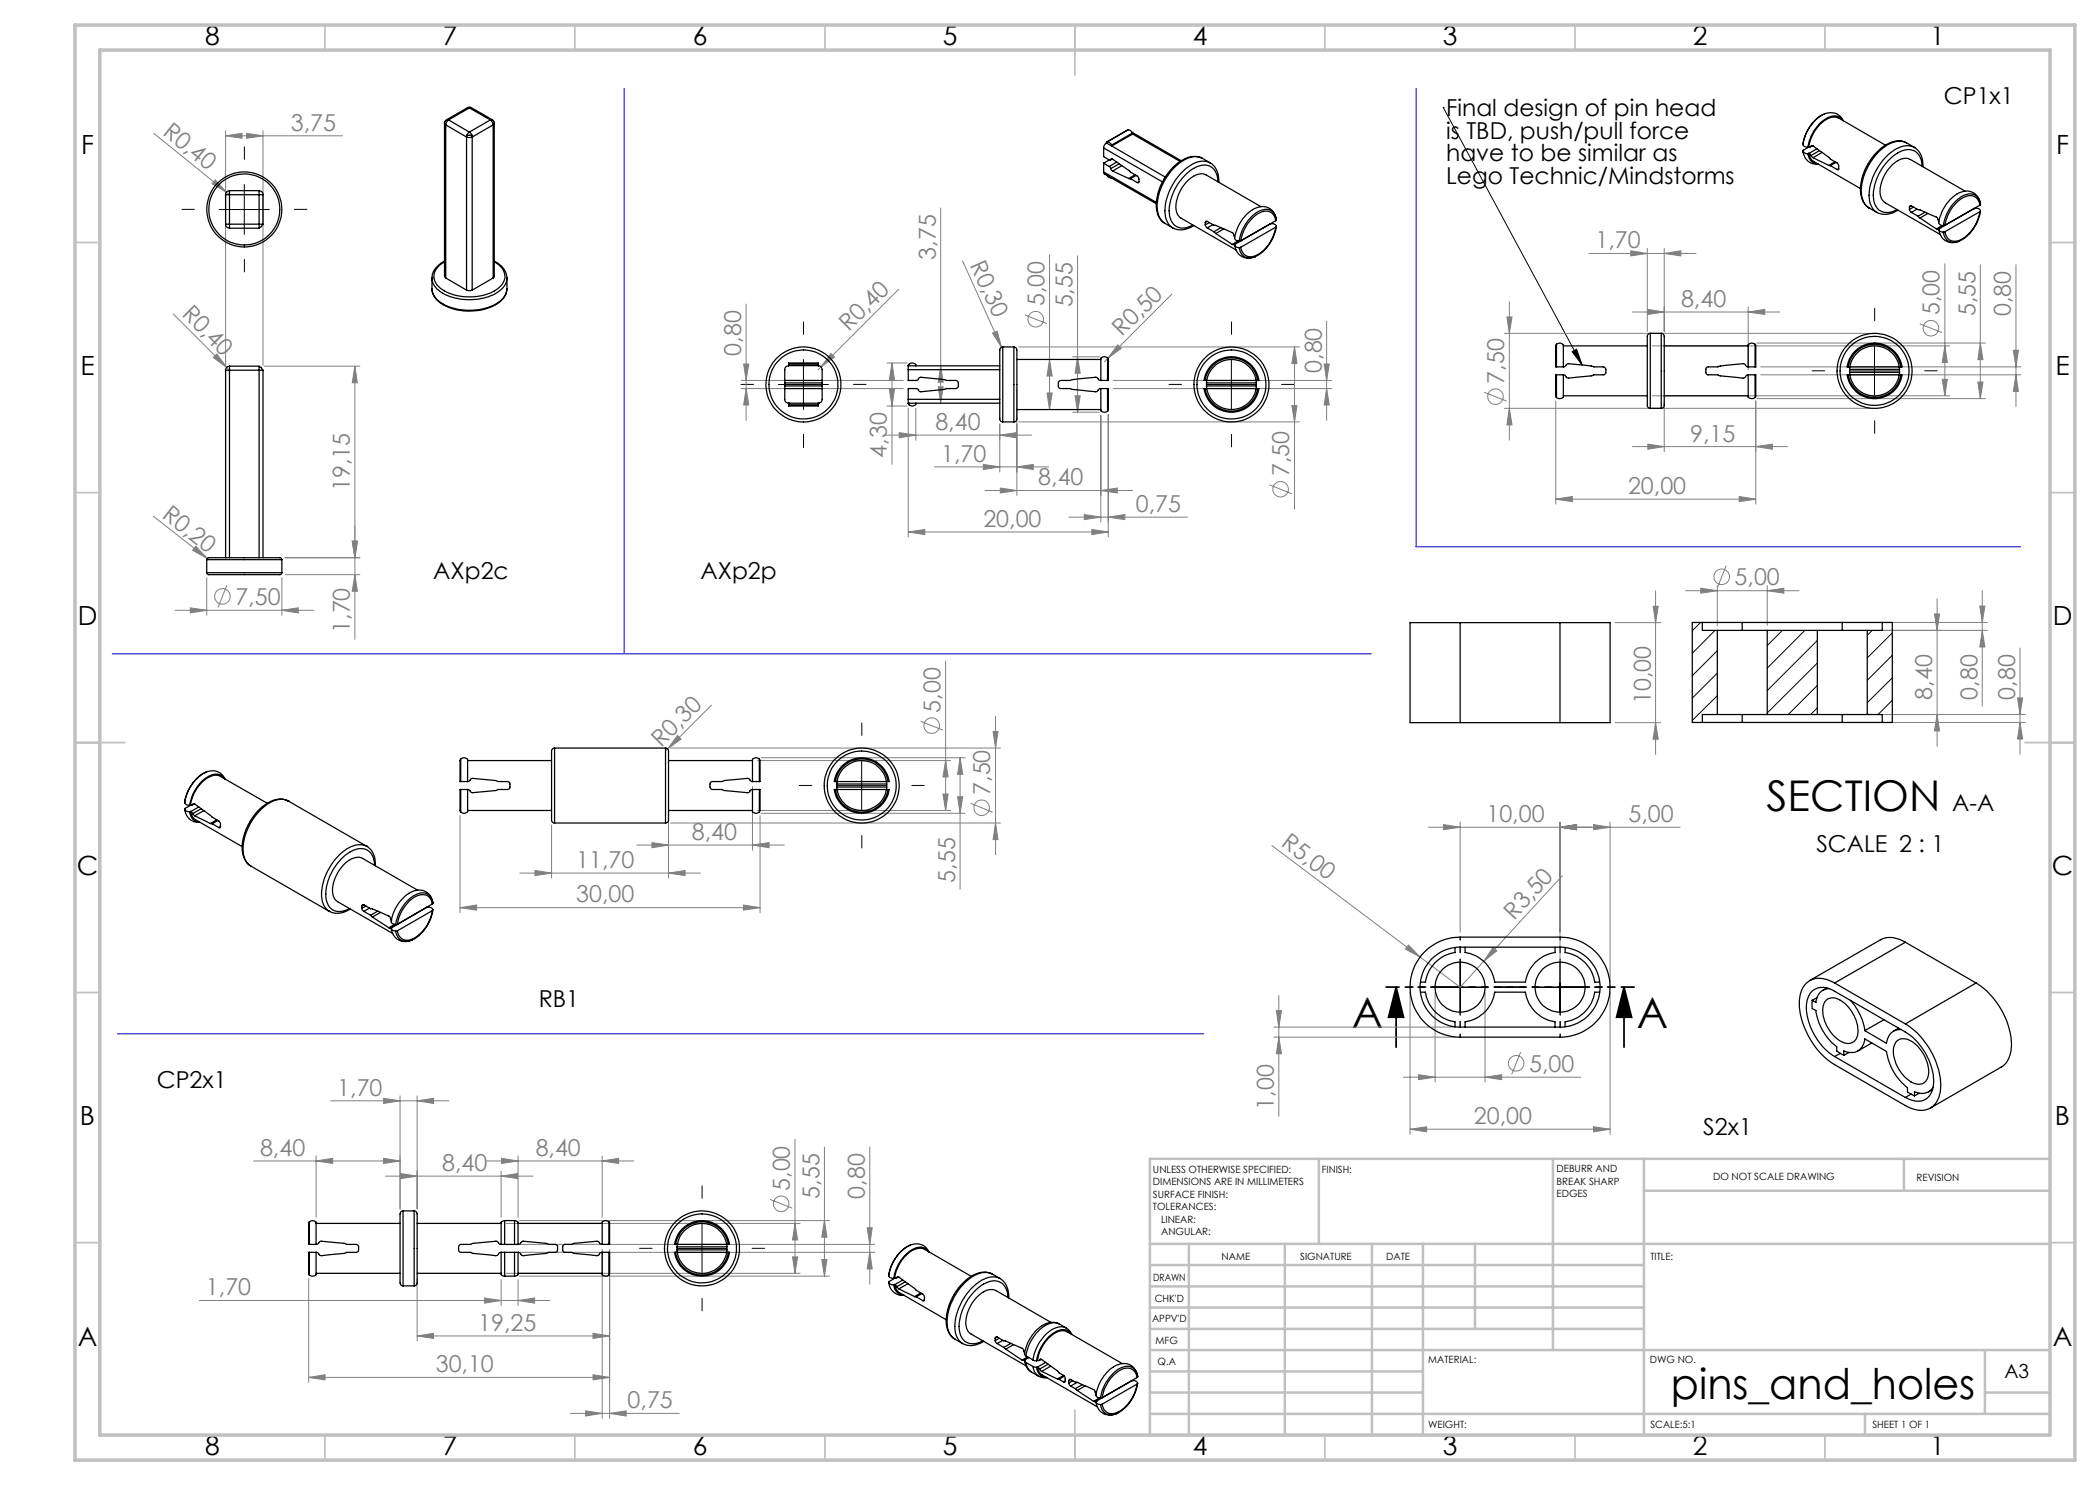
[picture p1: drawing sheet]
<svg xmlns="http://www.w3.org/2000/svg" width="420mm" height="297mm" viewBox="0 0 420 297" stroke-linecap="round" stroke-linejoin="round" font-family="sans-serif">
<defs><g id="words">
<g font-size="8.5">
<text x="353.3" y="162.1">SECTION</text>
<text x="270.4" y="205.7">A</text>
<text x="327.4" y="205.7">A</text>
<text x="334.2" y="279.7">pins_and_holes</text>
</g>
<g font-size="5.3">
<text x="41" y="9">8</text>
<text x="88.5" y="9">7</text>
<text x="138.5" y="9">6</text>
<text x="188.5" y="9">5</text>
<text x="238.5" y="9">4</text>
<text x="288.5" y="9">3</text>
<text x="338.5" y="9">2</text>
<text x="386" y="9">1</text>
<text x="16.2" y="30.8">F</text>
<text x="411.2" y="30.8">F</text>
<text x="16.1" y="75">E</text>
<text x="411.1" y="75">E</text>
<text x="15.5" y="125">D</text>
<text x="410.5" y="125">D</text>
<text x="15.4" y="175">C</text>
<text x="410.4" y="175">C</text>
<text x="16" y="225">B</text>
<text x="411" y="225">B</text>
<text x="15.5" y="269.3">A</text>
<text x="410.5" y="269.3">A</text>
<text x="41" y="291">8</text>
<text x="88.5" y="291">7</text>
<text x="138.5" y="291">6</text>
<text x="188.5" y="291">5</text>
<text x="238.5" y="291">4</text>
<text x="288.5" y="291">3</text>
<text x="338.5" y="291">2</text>
<text x="386" y="291">1</text>
</g>
<g font-size="4.7">
<text x="289.2" y="23.2">Final design of pin head</text>
<text x="388.8" y="20.8">CP1x1</text>
<text x="289.2" y="27.7">is TBD, push/pull force</text>
<text x="289.2" y="32.3">have to be similar as</text>
<text x="289.2" y="36.8">Lego Technic/Mindstorms</text>
<text x="86.7" y="115.8">AXp2c</text>
<text x="140.1" y="115.8">AXp2p</text>
<text x="390.4" y="162.1">A-A</text>
<text x="363.3" y="170.3">SCALE 2 : 1</text>
<text x="107.7" y="201.3">RB1</text>
<text x="31.4" y="217.7">CP2x1</text>
<text x="340.7" y="227">S2x1</text>
</g>
<g font-size="4.7" fill="#808080">
<text x="32.4" y="26.7" transform="rotate(39 32.4 26.7)">R0,40</text>
<text x="58.2" y="26.1">3,75</text>
<text x="187.1" y="51.9" transform="rotate(-90 187.1 51.9)">3,75</text>
<text x="193.9" y="53" transform="rotate(66 193.9 53)">R0,30</text>
<text x="319.1" y="49.6">1,70</text>
<text x="36.2" y="63.1" transform="rotate(45 36.2 63.1)">R0,40</text>
<text x="208.9" y="61.3" transform="rotate(-90 208.9 61.3)">5,00</text>
<text x="214.5" y="61.5" transform="rotate(-90 214.5 61.5)">5,55</text>
<text x="336.2" y="61.4">8,40</text>
<text x="387.9" y="63.1" transform="rotate(-90 387.9 63.1)">5,00</text>
<text x="395.1" y="63.3" transform="rotate(-90 395.1 63.3)">5,55</text>
<text x="402.2" y="63.3" transform="rotate(-90 402.2 63.3)">0,80</text>
<text x="148.2" y="71.1" transform="rotate(-90 148.2 71.1)">0,80</text>
<text x="169.7" y="66.5" transform="rotate(-45 169.7 66.5)">R0,40</text>
<text x="224.4" y="67.5" transform="rotate(-45 224.4 67.5)">R0,50</text>
<text x="264.3" y="74.6" transform="rotate(-90 264.3 74.6)">0,80</text>
<text x="300.8" y="76.7" transform="rotate(-90 300.8 76.7)">7,50</text>
<text x="187.1" y="86">8,40</text>
<text x="338" y="88.3">9,15</text>
<text x="177.4" y="91.5" transform="rotate(-90 177.4 91.5)">4,30</text>
<text x="188.2" y="92.4">1,70</text>
<text x="257.8" y="95.3" transform="rotate(-90 257.8 95.3)">7,50</text>
<text x="70" y="98.2" transform="rotate(-90 70 98.2)">19,15</text>
<text x="207.7" y="97.1">8,40</text>
<text x="325.6" y="98.8">20,00</text>
<text x="32.2" y="103.4" transform="rotate(38 32.2 103.4)">R0,20</text>
<text x="196.7" y="105.4">20,00</text>
<text x="227.2" y="102.4">0,75</text>
<text x="346.9" y="117.1">5,00</text>
<text x="47.1" y="121">7,50</text>
<text x="70" y="126.6" transform="rotate(-90 70 126.6)">1,70</text>
<text x="188.1" y="142.5" transform="rotate(-90 188.1 142.5)">5,00</text>
<text x="330.1" y="140.8" transform="rotate(-90 330.1 140.8)">10,00</text>
<text x="386.4" y="139.9" transform="rotate(-90 386.4 139.9)">8,40</text>
<text x="395.5" y="139.9" transform="rotate(-90 395.5 139.9)">0,80</text>
<text x="403" y="139.9" transform="rotate(-90 403 139.9)">0,80</text>
<text x="132.3" y="149.6" transform="rotate(-45 132.3 149.6)">R0,30</text>
<text x="198.1" y="159" transform="rotate(-90 198.1 159)">7,50</text>
<text x="138.4" y="168">8,40</text>
<text x="297.3" y="164.4">10,00</text>
<text x="325.7" y="164.4">5,00</text>
<text x="115.2" y="173.6">11,70</text>
<text x="256.1" y="169.1" transform="rotate(37 256.1 169.1)">R5,00</text>
<text x="191" y="176.5" transform="rotate(-90 191 176.5)">5,55</text>
<text x="115.2" y="180.5">30,00</text>
<text x="302.8" y="184.2" transform="rotate(-47 302.8 184.2)">R3,50</text>
<text x="305.8" y="214.4">5,00</text>
<text x="67.5" y="219.2">1,70</text>
<text x="254.8" y="221.9" transform="rotate(-90 254.8 221.9)">1,00</text>
<text x="294.8" y="224.8">20,00</text>
<text x="52" y="231.1">8,40</text>
<text x="107.1" y="231.1">8,40</text>
<text x="88.4" y="234.2">8,40</text>
<text x="158" y="238.2" transform="rotate(-90 158 238.2)">5,00</text>
<text x="163.9" y="239.7" transform="rotate(-90 163.9 239.7)">5,55</text>
<text x="173" y="239.7" transform="rotate(-90 173 239.7)">0,80</text>
<text x="41.2" y="259.1">1,70</text>
<text x="95.6" y="266.2">19,25</text>
<text x="87.1" y="274.4">30,10</text>
<text x="125.5" y="281.6">0,75</text>
</g>
<text font-size="3.9" x="400.9" y="275.5">A3</text>
<g font-size="2">
<text x="230.6" y="234.6">UNLESS OTHERWISE SPECIFIED:</text>
<text x="230.6" y="237.1">DIMENSIONS ARE IN MILLIMETERS</text>
<text x="230.6" y="239.6">SURFACE FINISH:</text>
<text x="264.4" y="234.6">FINISH:</text>
<text x="311.3" y="234.5">DEBURR AND</text>
<text x="311.3" y="237">BREAK SHARP</text>
<text x="311.3" y="239.5">EDGES</text>
<text x="342.6" y="236">DO NOT SCALE DRAWING</text>
<text x="383.3" y="236.2">REVISION</text>
<text x="230.6" y="242.1">TOLERANCES:</text>
<text x="232.2" y="244.6">LINEAR:</text>
<text x="232.2" y="247.1">ANGULAR:</text>
<text x="244.3" y="252">NAME</text>
<text x="260" y="251.9">SIGNATURE</text>
<text x="277.2" y="251.9">DATE</text>
<text x="330.1" y="251.9">TITLE:</text>
<text x="230.6" y="256.1">DRAWN</text>
<text x="230.9" y="260.3">CHK'D</text>
<text x="230.4" y="264.4">APPV'D</text>
<text x="231.1" y="268.8">MFG</text>
<text x="231.5" y="273">Q.A</text>
<text x="285.6" y="272.5">MATERIAL:</text>
<text x="330" y="272.5">DWG NO.</text>
<text x="285.6" y="285.5">WEIGHT:</text>
<text x="330.1" y="285.6">SCALE:5:1</text>
<text x="374.5" y="285.6">SHEET 1 OF 1</text>
</g>
</g></defs>
<g fill="none" stroke="#808080" stroke-width=".2">
<path d="M30.8 26.7l14.5 11.7M43 36l2.3 2.4-2.9-1.6zM45.1 27.2l3.3-.5v1zM45.1 26.2v46.9M45.1 27.2h23.4M45.3 38.4l.6 .5M49.3 26.7l3.3 .5-3.3 .5zM52.6 26.2v46.9M179.7 57.9l-16 16M188.1 41.6v39M192.5 52.2l7.8 17.3M209.9 50.9v31"/>
<path d="M215.5 51.2v31.2M234.4 58.8l-13.5 13.6M317.8 50.7h21.4M326.1 50.2l3.4 .5-3.4 .5zM329.5 49.7v16.6M332.8 50.7l3.4-.5v1zM332.8 49.7v16.6M389 52.7v26.5M396.1 52.9v26.8M403.2 52.9v28.4M34.6 62.8l11.3 11.2M43.4 70.8l1.9 2.7-2.6-2z"/>
<path d="M52.8 73.2h19.2M71 73.2v54.7M71 73.2l.5 3.3h-1.1zM148.2 77.7h32.5M148.2 76.1h32.5M148.7 72.8h1.1l-.6 3.3zM149.2 77.7l.6 3.3h-1.1zM149.2 60.8v23.3M166.2 70.7l.7 .7-2.7 2zM177.4 72.6h4M177.9 77.9h1l-.5 3.3zM178.4 72.6v20.2"/>
<path d="M178.4 72.6l.5 3.3h-1zM187.6 77.4h1l-.5 3.2zM188.1 73.2l.5 3.2h-1zM198.5 66.6l.9-.4 .9 3.3zM200.3 69.5l.3 .5M203.4 77.9v21.2M203.8 69.4h56.1M204.9 63l4.5 1.7M209.4 78.6h1l-.5 3.3zM209.9 71.9l.5 3.3h-1zM214.5 71.4h5.4M215 79.2h1l-.5 3.2z"/>
<path d="M215.5 71.4l.5 3.2h-1zM221.9 72.2v.2M222.7 77.7h43.6M222.7 76.1h43.6M223.6 69l.7 .7-2.7 1.9zM258.9 69.4l.5 3.3h-1zM258.9 69.4v32.4M264.8 72.8h1.1l-.6 3.3zM265.3 77.7l.6 3.3h-1.1zM265.3 64.2v19.9M296.9 78.5l4.4 1.7M300.9 66.7h73"/>
<path d="M301.4 63.4h1l-.5 3.3zM301.9 60.3v27.7M326.5 62.4h29.5M329.6 61.9l3.2 .5-3.2 .5zM330.4 69.2h59.6M330.4 79.2h59.6M349.6 62.4l3.4-.5v1zM349.6 61.4v12.6M351.4 68.6h45.7M351.4 79.7h45.7M352.1 73.4h52.1M352.1 75h52.1"/>
<path d="M384 64.8l4.4 1.7M388.4 75.9h1.1l-.5 3.3zM389 69.2l.5 3.3h-1.1zM395.6 76.4h1l-.5 3.3zM396.1 68.6l.5 3.3h-1zM402.7 70.1h1l-.5 3.3zM403.2 75l.5 3.3h-1zM176.8 87h29.5M177.4 81.2h4M179.8 86.5l3.4 .5-3.4 .6zM181.6 81.7v25.7M183.2 81.7v6.3"/>
<path d="M186.9 93.4h22.8M196.7 92.9l3.3 .5-3.3 .5zM197 98.1h29.5M200 87l3.3-.5v1.1zM200 84.8v9.6M200.1 97.6l3.3 .5-3.3 .5zM203.4 93.4l3.3-.5v1zM203.8 84.4h56.1M214.5 82.4h5.4M220.2 98.1l3.2-.5v1zM220.2 83.1v21.3M221.7 82.9v24.5"/>
<path d="M253.9 97l4.4 1.7M258.4 81.1h1l-.5 3.3zM300.9 81.7h73M301.9 81.7l.5 3.3h-1zM311.1 99.8l3.4-.5v1zM311.1 80.2v20.6M311.1 99.8h40.1M326.5 89.3h31M329.6 88.8l3.2 .5-3.2 .5zM332.8 80.2v10.1M347.8 99.3l3.4 .5-3.4 .5zM351.2 89.3l3.3-.5v1z"/>
<path d="M351.2 80.2v20.6M30.7 103.3l10.8 8.4M39.2 109.3l2.3 2.4-3-1.6zM41.3 115.5v7.5M41.5 111.7l.3 .2M45.4 117l-1.8 4.5M56.4 115.5v7.5M57 111.5h15M57 114.9h15M70.4 108.2h1.1l-.5 3.3zM71 114.9l.5 3.3h-1.1zM181.6 106.4l3.4-.5v1z"/>
<path d="M181.6 106.4h40.1M213.8 103.4h23.7M216.9 102.9l3.3 .5-3.3 .5zM218.4 105.9l3.3 .5-3.3 .5zM221.7 103.4l3.3-.5v1zM331.1 118.2v32.7M337.1 118.1h22.7M340.1 117.6l3.4 .5-3.4 .5zM343.5 117.2v7.9M345.2 113.1l-1.7 4.5M353.4 118.1l3.4-.5v1zM353.4 117.2v7.9"/>
<path d="M387.4 119.7v29.6M396.5 118.1v23.1M35 122.1h27.7M38.1 121.6l3.2 .5-3.2 .5zM56.4 122.1l3.3-.5v1zM189.1 132.2v29.9M323 124.5h9.1M330.6 121.2h1l-.5 3.3zM376.4 126.1h21.1M377.5 124.5h20M386.9 122.8h1l-.5 3.3zM396 121.2h1l-.5 3.3z"/>
<path d="M396.5 126.1l.5 3.3h-1zM403.5 139.6h1l-.5 3.3zM404 129.6v21.2M134.1 149.6h66M135.5 147.1l.7 .7-2.7 2zM142.3 141l-9.2 9.2M150.5 157.3v12.7M151.5 152.1h38.6M152.2 151.5h40.8M184.1 144.2l4.5 1.8M188.6 158.8h1l-.5 3.3zM189.1 152.1l.5 3.3h-1z"/>
<path d="M191.5 159.3h1l-.5 3.4zM192 151.5l.5 3.4h-1zM192 151.5v26.3M198.6 146.3h1l-.5 3.3zM199.1 143.3v27.7M323 144.5h9.1M331.1 144.5l.5 3.3h-1zM376.4 142.9h28.6M377.5 144.5h27.5M387.4 142.9l.5 3.3h-1zM404 144.5l.5 3.3h-1zM92 163.1v19.4"/>
<path d="M104 174.6h36.1M107 174.1l3.3 .5-3.3 .5zM110.3 165v10.6M127.4 169h29.4M130.4 168.5l3.3 .5-3.3 .5zM133.7 163.1v12.5M133.7 174.6l3.3-.5v1zM134.1 164.6h66M150.5 169l3.3-.5v1zM151.5 162.1h38.6M152 163.1v19.4M152.2 162.7h40.8"/>
<path d="M194.1 160.7l4.4 1.8M199.1 164.6l.5 3.3h-1zM254.4 169.1l37.6 28.3 4.8-5.1M285.7 165.4h50.3M288.7 164.9l3.3 .5-3.3 .5zM292 164.4v22M312 165.4l3.3-.5v1zM312 164.4v32M312.5 175.2l-15.7 17.1M318.7 164.9l3.3 .5-3.3 .5zM322 164.4v32M92 181.5l3.3-.5v1z"/>
<path d="M92 181.5h60M148.7 181l3.3 .5-3.3 .5zM255.8 199.1v24.1M281.7 189l2.3 2.4-2.9-1.6zM282 198.4v28.5M287 198.4v18M297 198.4v18M298.6 189.5l.8 .7-2.6 2.1zM322 198.4v28.5M76.7 219.7l3.3 .5-3.3 .5zM80 219.2v22.6M83.4 219.2v22.6"/>
<path d="M254.8 205.4h36.2M254.8 207.4h36.2M255.3 202.1h1l-.5 3.3zM255.8 207.4l.5 3.3h-1zM280.7 215.4h35.5M283.7 214.9l3.3 .5-3.3 .5zM297 215.4l3.3-.5v1zM304.1 210.4l-1.8 4.5M50.7 232.2h29.3M63.2 232.2l3.3-.5v1zM63.2 231.2v12.2M66.1 220.2h23.7"/>
<path d="M76.7 231.7l3.3 .5-3.3 .5zM77.1 235.2h29.5M80.1 234.7l3.3 .5-3.3 .5zM83.4 220.2l3.3-.5v1zM97.3 232.2h29.5M100.2 235.2l3.3-.5v1zM100.2 234.2v9.2M100.3 231.7l3.3 .5-3.3 .5zM103.6 231.2v12.2M120.4 232.2l3.3-.5v1zM120.4 231.2v12.2M154 239.9l4.5 1.7"/>
<path d="M159 227.9v26.8M164.9 229.4v25.8M174 229.4v27.4M282 225.8l3.3-.4v1zM282 225.8h40M318.7 225.4l3.3 .4-3.3 .6zM61.7 255.7v20.8M83.4 255.7v12.5M96.9 259.6l3.3 .5-3.3 .5zM100.2 255.9v5.2M101.2 244.7h58.8M101.2 254.7h58.8"/>
<path d="M103.6 255.9v5.2M103.9 244.1h62M103.9 255.2h62M103.9 248.9h71M103.9 250.5h71M120.4 249.9v33.8M121.9 249.9v33.8M158.5 251.4h1l-.5 3.3zM159 244.7l.5 3.3h-1zM164.4 251.9h1l-.5 3.3zM164.9 244.1l.5 3.3h-1zM173.4 245.6h1l-.4 3.3z"/>
<path d="M174 250.5l.4 3.3h-1zM39.9 260.1h70.1M61.7 275.5l3.3-.5v1zM61.7 275.5h60.2M83.4 267.2l3.3-.5v1zM83.4 267.2h38.5M103.6 260.1l3.3-.5v1zM118.6 275l3.3 .5-3.3 .5zM118.6 266.7l3.3 .5-3.3 .5zM114.1 282.7h21.8M117.1 282.2l3.3 .5-3.3 .5zM121.9 282.7l3.3-.5v1z"/>
<circle cx="207.1" cy="63.9" r="1.55"/>
<circle cx="299.1" cy="79.3" r="1.56"/>
<circle cx="386.2" cy="65.6" r="1.55"/>
<circle cx="256.1" cy="97.9" r="1.55"/>
<circle cx="44.5" cy="119.3" r="1.56"/>
<circle cx="344.3" cy="115.4" r="1.56"/>
<circle cx="186.3" cy="145.1" r="1.56"/>
<circle cx="196.3" cy="161.5" r="1.56"/>
<circle cx="303.2" cy="212.7" r="1.56"/>
<circle cx="156.2" cy="240.8" r="1.55"/>
</g>
<g fill="none" stroke="#000" stroke-width=".2">
<path d="M48.9 36.9v10M288.6 21.5h.1M288.6 21.5l27.8 51.5M43.9 41.9h10M155.7 76.9h10M160.7 71.9v10M241.3 76.9h10M246.3 71.9v10M314.4 70.3l.9-.5 1.1 3.2zM369.9 74.2h10M374.9 69.2v10M167.4 157.1h9.9"/>
<path d="M172.3 152.1v10M287 197.4h10M292 192.4v10M307 197.4h10M312 192.4v10M135.4 249.7h10M140.4 244.7v10"/>
</g>
<path d="M279.2 197.4l1.5 6h-3zM279.2 197.4v12M324.8 197.4l1.5 6h-3zM324.8 197.4v12" fill="none" stroke="#000" stroke-width=".35"/>
<g fill="none" stroke="#000" stroke-width=".2" stroke-dasharray="15.2 1.3 1.3 1.3">
<path d="M48.9 31.9v-2.5M38.9 41.9h-2.5M48.9 51.9v2.5M58.9 41.9h2.5M150.7 76.9h-2.5M160.7 66.9v-2.5M170.7 76.9h2.5M236.3 76.9h-2.5M246.3 66.9v-2.5M256.3 76.9h2.5M364.9 74.2h-2.5M374.9 64.2v-2.5"/>
<path d="M384.9 74.2h2.5M160.7 86.9v2.6M246.3 86.9v2.5M374.9 84.2v2.5M162.4 157.1h-2.5M172.4 147.1v-2.5M182.4 157.1h2.5M172.4 167.1v2.5M140.4 239.7v-2.5M130.4 249.7h-2.5M140.4 259.7v2.5M150.4 249.7h2.5"/>
</g>
<path d="M287 197.4h-5M292 192.4v-5M297 197.4h5M307 197.4h-5M312 192.4v-5M317 197.4h5M292 202.4v5M312 202.4v5" fill="none" stroke="#000" stroke-width=".2" stroke-dasharray="15.2 1.3 1.3 1.3" stroke-dashoffset="14.6"/>
<path d="M326.8 197.4h-49.6" fill="none" stroke="#000" stroke-width=".35" stroke-dasharray="6.3 1.3 1.3 1.3 1.3 1.3" stroke-dashoffset="3.8"/>
<g fill="none" stroke="#c0c0c0" stroke-width=".35">
<path d="M65 5v5M115 5v5M165 5v5M215 5v10M265 5v5M315 5v5M365 5v5M15 48.5h5M410 48.5h5M15 98.5h5M410 98.5h5M15 148.5h10"/>
<path d="M405 148.5h10M15 198.5h5M410 198.5h5M15 248.5h5M410 248.5h5M65 287v5M115 287v5M165 287v5M215 282v10M265 287v5M315 287v5M365 287v5"/>
</g>
<g fill="none" stroke="#c0c0c0" stroke-width=".5">
<path d="M263.8 231.8v17M310.6 231.8v38.2M328.8 231.8v55.2M328.8 238.2h81.2M380.8 231.8v6.4M410 231.8h-180v55.2M230 248.8h180M230 257.3h98.8M230 253h98.8M237.8 248.8v38.2M257 248.8v38.2M274.4 248.8v38.2"/>
<path d="M284.6 248.8v38.2M295 248.8v17M230 265.8h98.8M230 261.5h98.8M230 278.5h54.6M230 274.3h54.6M230 270h180M397 278.5h13M397 270v12.8M230 282.8h180M373 282.8v4.2"/>
</g>
<path d="M15 5h400v287h-400zM20 10h390v277h-390z" fill="none" stroke="#c0c0c0" stroke-width=".7"/>
<path d="M124.8 17.7v113.1M283.2 17.7v91.7h120.9M22.4 130.8h251.9M23.5 206.8h217.3" fill="none" stroke="#00f" stroke-width=".2"/>
<g fill="#000">
<path d="M314.4 70.3l.9-.5 1.1 3.2z"/>
<path d="M324.8 197.4l1.5 6h-3zM279.2 197.4l1.5 6h-3z"/>
</g>
<g fill="#808080">
<path d="M198.5 66.6l.9-.4 .9 3.3z"/>
<path d="M43.4 70.8l1.9 2.7-2.6-2z"/>
<path d="M43 36l2.3 2.4-2.9-1.6z"/>
<path d="M39.2 109.3l2.3 2.4-3-1.6z"/>
<path d="M281.7 189l2.3 2.4-2.9-1.6z"/>
<path d="M223.6 69l.7 .7-2.7 1.9z"/>
<path d="M166.2 70.7l.7 .7-2.7 2z"/>
<path d="M135.5 147.1l.7 .7-2.7 2z"/>
<path d="M298.6 189.5l.8 .7-2.6 2.1z"/>
<path d="M200 87l3.3-.5v1.1zM179.8 86.5l3.4 .5-3.4 .6zM76.7 231.7l3.3 .5-3.3 .5zM63.2 232.2l3.3-.5v1z"/>
<path d="M38.1 121.6l3.2 .5-3.2 .5zM56.4 122.1l3.3-.5v1zM311.1 99.8l3.4-.5v1zM347.8 99.3l3.4 .5-3.4 .5zM61.7 275.5l3.3-.5v1zM118.6 275l3.3 .5-3.3 .5zM282 225.8l3.3-.4v1zM318.7 225.4l3.3 .4-3.3 .6zM283.7 214.9l3.3 .5-3.3 .5zM297 215.4l3.3-.5v1zM288.7 164.9l3.3 .5-3.3 .5zM312 165.4l3.3-.5v1zM312 165.4l3.3-.5v1zM318.7 164.9l3.3 .5-3.3 .5zM340.1 117.6l3.4 .5-3.4 .5zM353.4 118.1l3.4-.5v1z"/>
<path d="M71 114.9l.5 3.3h-1.1zM70.4 108.2h1.1l-.5 3.3zM149.2 77.7l.6 3.3h-1.1zM148.7 72.8h1.1l-.6 3.3zM215 79.2h1l-.5 3.2zM215.5 71.4l.5 3.2h-1zM396.5 126.1l.5 3.3h-1zM396 121.2h1l-.5 3.3z"/>
<path d="M164.9 244.1l.5 3.3h-1zM164.4 251.9h1l-.5 3.3zM173.4 245.6h1l-.4 3.3zM174 250.5l.4 3.3h-1z"/>
<path d="M264.8 72.8h1.1l-.6 3.3zM265.3 77.7l.6 3.3h-1.1zM192 151.5l.5 3.4h-1zM191.5 159.3h1l-.5 3.4z"/>
<path d="M71 73.2l.5 3.3h-1.1zM70.4 108.2h1.1l-.5 3.3zM188.1 73.2l.5 3.2h-1zM187.6 77.4h1l-.5 3.2zM209.9 71.9l.5 3.3h-1zM209.4 78.6h1l-.5 3.3zM258.9 69.4l.5 3.3h-1zM258.4 81.1h1l-.5 3.3zM178.4 72.6l.5 3.3h-1zM177.9 77.9h1l-.5 3.3zM389 69.2l.5 3.3h-1.1zM388.4 75.9h1.1l-.5 3.3zM396.1 68.6l.5 3.3h-1zM395.6 76.4h1l-.5 3.3zM301.4 63.4h1l-.5 3.3zM301.9 81.7l.5 3.3h-1zM159 244.7l.5 3.3h-1zM158.5 251.4h1l-.5 3.3zM255.3 202.1h1l-.5 3.3zM255.8 207.4l.5 3.3h-1zM330.6 121.2h1l-.5 3.3zM331.1 144.5l.5 3.3h-1zM386.9 122.8h1l-.5 3.3zM387.4 142.9l.5 3.3h-1zM403.5 139.6h1l-.5 3.3zM404 144.5l.5 3.3h-1zM198.6 146.3h1l-.5 3.3zM199.1 164.6l.5 3.3h-1zM189.1 152.1l.5 3.3h-1zM188.6 158.8h1l-.5 3.3z"/>
<path d="M402.7 70.1h1l-.5 3.3zM403.2 75l.5 3.3h-1z"/>
<path d="M100.3 231.7l3.3 .5-3.3 .5zM120.4 232.2l3.3-.5v1zM117.1 282.2l3.3 .5-3.3 .5zM121.9 282.7l3.3-.5v1z"/>
<path d="M130.4 168.5l3.3 .5-3.3 .5zM150.5 169l3.3-.5v1z"/>
<path d="M92 181.5l3.3-.5v1zM148.7 181l3.3 .5-3.3 .5z"/>
<path d="M96.9 259.6l3.3 .5-3.3 .5zM103.6 260.1l3.3-.5v1z"/>
<path d="M45.1 27.2l3.3-.5v1zM49.3 26.7l3.3 .5-3.3 .5zM196.7 92.9l3.3 .5-3.3 .5zM203.4 93.4l3.3-.5v1zM181.6 106.4l3.4-.5v1zM218.4 105.9l3.3 .5-3.3 .5zM216.9 102.9l3.3 .5-3.3 .5zM221.7 103.4l3.3-.5v1zM200.1 97.6l3.3 .5-3.3 .5zM220.2 98.1l3.2-.5v1zM326.1 50.2l3.4 .5-3.4 .5zM332.8 50.7l3.4-.5v1zM329.6 61.9l3.2 .5-3.2 .5zM349.6 62.4l3.4-.5v1zM329.6 88.8l3.2 .5-3.2 .5zM351.2 89.3l3.3-.5v1zM83.4 267.2l3.3-.5v1zM118.6 266.7l3.3 .5-3.3 .5zM80.1 234.7l3.3 .5-3.3 .5zM100.2 235.2l3.3-.5v1zM76.7 219.7l3.3 .5-3.3 .5zM83.4 220.2l3.3-.5v1zM107 174.1l3.3 .5-3.3 .5zM133.7 174.6l3.3-.5v1z"/>
</g>
<g fill="none" stroke="#000" stroke-width=".25">
<path d="M45.1 38.9h.8M45.1 38.9v5.9M45.9 38.1a.78 .78 0 0 0-.8 .8M45.9 38.1v.8M45.9 38.9v5.9M45.9 38.1h5.9M45.9 38.9h5.9M51.8 38.1v.8M51.8 38.1a.78 .78 0 0 1 .8 .8M51.8 38.9h.8M51.8 38.9v5.9M52.6 38.9l-.1 5.9"/>
<path d="M88.9 24.7v30.6l.2 .3M88.9 24.7l.2 .3M89.1 25l4.2 2.4M89.1 25v30.6M89.3 24l-.3 .3-.1 .4M89.3 24h.4M89.7 24l-.4 .4-.2 .6M89.7 24l4.2 2.4M93.3 27.4l.4 .1 .7-.1M93.3 27.4v30.6M93.4 27.1h1M93.4 27.1l-.1 .3"/>
<path d="M93.5 21.6l.4-.2 .4 .2M93.5 21.6h.4M93.5 21.6l-4.2 2.4M93.9 26.4l.5 .7M93.9 26.4l-.5 .7M93.9 21.6l-4.2 2.4M93.9 21.6l4.2 2.4M94.3 21.6h-.4M94.3 21.6l4.2 2.4M94.4 27.1v.3M94.4 27.4v30.6M98.1 24l.4 .4 .1 .6"/>
<path d="M98.1 24l-4.2 2.4M98.5 24l.3 .4v.3M98.5 24h-.4M98.6 25l-4.2 2.4M98.6 25v30.6M98.8 24.7v30.7l-.2 .2M98.8 24.7l-.2 .3M220.7 34.4l.2 .4 10.3 5.9M220.7 29.6v1.7l1.1 .7M220.7 32.6v1.8M220.7 32.6l1.1 .7M220.7 29.6l11.8 6.8"/>
<path d="M220.7 34.4l10.6 6.1M221.3 28.6a1.11 1.11 0 0 0-.6 1M221.3 28.6h.1M221.3 28.6l1.1 .6M221.4 28.4a1.06 1.06 0 0 1 1 .6M221.4 28.4l-.1 .2M221.4 35.1a.78 .78 0 0 0 .9 .5M221.8 33.3l.3 .4M221.9 32l-1.2 .6M222.1 33.7l.4 .5M222.1 31.9h.4l3.6 2.5 1.5 .9 .2 .4v.6M222.1 31.9l-.1 .1h-.2"/>
<path d="M222.4 29v.2M222.4 29.2l10.6 6.2M222.4 31.8l-.3 .1M222.4 31.8l-.3 .2M222.5 34.2l3.2 1.5M223.3 32.4l-1.5 .9M223.8 32.8l-1.7 .9M224.4 33.1l-1.9 1.1M225.5 26l-4.1 2.4M225.5 26h.1M225.6 26a.98 .98 0 0 1 .9 .6M225.6 26l-4.2 2.4"/>
<path d="M225.7 35.7h.4M226.1 35.7l1.3 .8M226.4 26.5l9.8 5.6M226.5 26.8l-4.1 2.4M226.5 26.6l-4.1 2.4M226.5 26.6v.2M226.5 26.8l9.5 5.5M227 35l-1.3 .7M227.2 35.1l-1.1 .6M227.8 36.3l-.2 .3-.2-.1M227.8 36.3l-.4 .2M240.5 31.7a4.4 4.4 0 0 0-4.7 .8 11.2 11.2 0 0 0-4.5 9.4 3.6 3.6 0 0 0 1.7 2.8"/>
<path d="M240.5 31.7a4 4 0 0 0-4.3 .7 11.4 11.4 0 0 0-4.7 9.7 3.4 3.4 0 0 0 1.5 2.6M240.5 31.7l1.5 .9M242 32.6a4.2 4.2 0 0 1 1.8 3.9M242 32.6a4.1 4.1 0 0 0-4.5 .9 11.3 11.3 0 0 0-4.4 9.7 3.3 3.3 0 0 0 1.4 2.4M243.6 36.4a2.98 2.98 0 0 0-2.9-3.4 6.8 6.8 0 0 0-4.7 3.2 9.2 9.2 0 0 0-2 7.4 2.84 2.84 0 0 0 4.6 1.4M360.6 30.3a2.74 2.74 0 0 0 3 2.5M360.6 30.2v.1M360.6 28.9a.94 .94 0 0 0 1 .6M360.6 28.9h.1M360.6 30.2l.4 .4 .6 .2M361.6 30.8a1.98 1.98 0 0 0 2 2M361.8 30.7a2.2 2.2 0 0 0 1 1.6l9.3 5.4"/>
<path d="M361.8 30.7h.1M361.8 29.3l-.2 .2M361.8 30.7l-.2 .1M361.8 30.7l.4 .4M361.8 29.4l-1.2 .8M362.2 29.3l.2-.2 .2 .1 3.5 2.6 1.3 .8 .3 .4v.7M362.2 29.3l-.2 .1-.2-.1M362.2 31.1l.4 .4M362.4 29.1l-.2 .2M362.5 29.1l-.4 .3M362.6 31.5l3.2 1.6M363.4 29.7l-1.6 1"/>
<path d="M363.9 30.1l-1.7 1M364.4 30.5l-1.8 1M364.5 23a8 8 0 0 0-3.9 5.9M365.8 33.1h.3M366.1 33.1l1.3 .8M367 32.3l-1.2 .8M367.2 32.5l-1.1 .6M367.7 33.7v.2h-.3M367.7 33.7l-.3 .2M368.5 24.1a2.24 2.24 0 0 0-3.2-.4 8 8 0 0 0-3.7 5.8M368.7 24.2a3 3 0 0 0-4.8-.8 9 9 0 0 0-3.3 5.5M377.1 29l-9.3-5.4a3.2 3.2 0 0 0-3.5 1l-.3 .3a8.6 8.6 0 0 0-2.2 4.4"/>
<path d="M381.3 28.6a4.3 4.3 0 0 0-4.7 .7 11.2 11.2 0 0 0-4.5 9.5 3.6 3.6 0 0 0 1.7 2.8M382.8 29.5a4 4 0 0 1 1.8 3.9M382.9 29.5h.1M382.9 29.5a4.1 4.1 0 0 0-4.5 .9 11.4 11.4 0 0 0-4.5 9.8 3.5 3.5 0 0 0 1.5 2.3M382.9 29.5l-1.6-.9a4.3 4.3 0 0 0-4.7 1 11.5 11.5 0 0 0-4.3 9.5 3.6 3.6 0 0 0 1.5 2.5M384.4 33.3a2.9 2.9 0 0 0-3.5-3.3 10.1 10.1 0 0 0-6.2 8.3 4 4 0 0 0 1.4 3.9 3.4 3.4 0 0 0 3.3-.3M393 38.2l-10.9-6.3a3.3 3.3 0 0 0-3.7 1.1 7.4 7.4 0 0 0-2.3 6.2l.3 .8 .6 .6 11 6.3M45.1 44.8a.78 .78 0 0 0 .8 .8M45.1 44.8h.8M45.9 44.8v.8M45.9 44.8h5.9M51.8 45.5v.1h-5.9"/>
<path d="M51.8 44.8h.7M51.8 44.8v.7M52.5 44.8l-.2 .5-.5 .2M86.4 57.7a4.2 4.2 0 0 0 3 3.6 10.5 10.5 0 0 0 11-1.3l.8-1.3 .2-1M86.4 55.6h.1M86.4 55.6v2.2a4.3 4.3 0 0 0 3.3 3.5 11.2 11.2 0 0 0 10.4-1.2 3.2 3.2 0 0 0 1.3-2.4M88.9 52.2l-.8 .5a3.8 3.8 0 0 0-1.7 2.9M88.9 52.3a3.1 3.1 0 0 0-1.5 4.7 9.4 9.4 0 0 0 8.4 2.2 6.1 6.1 0 0 0 5-3.1 3.2 3.2 0 0 0-2-3.8M89.1 55.6l4.2 2.4M93.3 58l.4 .1 .7-.1M98.6 55.6l-4.2 2.4M98.8 52.2a3.7 3.7 0 0 1 2.3 4.5 6.9 6.9 0 0 1-5.3 3.1 11.2 11.2 0 0 1-7.9-1.6 3.3 3.3 0 0 1-1.5-2.6"/>
<path d="M101.4 55.5v2.2M233 44.7l1.5 .9M238.8 45.1l-.1 .1a4 4 0 0 1-4.2 .4M241.1 44.5v.5M241.1 45l.3 .6M241.4 44.3l1.4 .7 .4 .1 3.4 1.5 .3 .8M241.4 44.3h-.2l-.1 .2M241.4 45.6l1.4 .8M241.4 44.3l-.3 .2M241.9 44.5l-.8 .5M242.6 44.9l-1.2 .7M242.8 46.4l.4 .3"/>
<path d="M243.2 46.7l3.3 2.2M244.2 45.5l-1.4 .9M244.8 45.8l-1.6 .9M246.9 49a2.73 2.73 0 0 0 3.7 2.5M247.1 48.8l-.6 .1M247.1 48.8l-.2 .2a.82 .82 0 0 0 .9 .5M247.6 48.2l-1.1 .7M247.8 48.2l-1 .6M247.8 49.5a2.16 2.16 0 0 0 3.2 1.9M248.1 49.5h-.3M251.1 51.3l-.1 .1M252.2 41.3l-11-6.3a3.3 3.3 0 0 0-3.6 1.1 7.1 7.1 0 0 0-2.2 6.5l.7 1 11.1 6.4"/>
<path d="M254 44.8h.1M254.1 44.8a.71 .71 0 0 1 .7-.1 .71 .71 0 0 1 .4 .7M255.2 44.1a2.11 2.11 0 0 0-1.4-1.8 2.11 2.11 0 0 0-2.2 .4 8.5 8.5 0 0 0-3.5 5.5h-.3M255.2 45.4a7.3 7.3 0 0 1-4.7 5.9 1.99 1.99 0 0 1-2.4-1.8M255.2 44.1l-8.1 4.7M255.2 45.4l-7.1 4.1M255.2 43.6v.2M255.2 43.6a2.89 2.89 0 0 0-4.7-1.7 7.9 7.9 0 0 0-3.5 5.9l.4 .4h.4M255.2 43.8a2.12 2.12 0 0 0-3.2-1.6 8.3 8.3 0 0 0-4.2 6M255.2 43.8h.1M255.2 43.8l.1 .2M255.3 45.3a8 8 0 0 1-4.3 6.1v-.1"/>
<path d="M255.3 43.9l-.1 .2M373.8 41.6l1.6 .9M379.6 42a4.1 4.1 0 0 1-4.2 .5M381.9 41.4v.5M381.9 41.9l.4 .6M382.3 41.2l1.3 .7 .4 .1 3.4 1.5 .4 .8M382.3 41.2h-.3l-.1 .2M382.3 42.5l1.3 .7M382.3 41.2l-.4 .2M382.7 41.4l-.8 .5M383.4 41.8l-1.1 .7M383.6 43.2l.4 .4"/>
<path d="M384 43.6l3.3 2.2M385 42.4l-1.4 .8M385.6 42.7l-1.6 .9M387.8 45.9a2.77 2.77 0 0 0 3.6 2.5M387.9 45.7l-.6 .1M387.9 45.7l-.1 .2a.82 .82 0 0 0 .9 .5M388.5 45.1l-1.2 .7M388.6 45.1l-.9 .6M388.7 46.4a2.13 2.13 0 0 0 3.1 1.9M389 45l-.3 .1M389 46.4h-.3M391.8 48.3h.1"/>
<path d="M391.9 48.2l-.1 .1M394.8 41.7h.1M394.9 41.7a.88 .88 0 0 1 1.2 .5l-.1 .1M394.9 41.7l-7 4M396 41a2.04 2.04 0 0 0-3.1-1.6 7.7 7.7 0 0 0-3.9 5.6M396 42.3a7.3 7.3 0 0 1-4.7 5.9 1.93 1.93 0 0 1-2.3-1.8M396 41l-7 4M396 42.3l-7 4.1M396 40.5l.1 .2M396 40.5a2.89 2.89 0 0 0-4.7-1.7 8.1 8.1 0 0 0-3.5 5.9l.4 .3 .5 .1M396.1 40.7l-.1 .3M396.1 40.7a2.12 2.12 0 0 0-3.3-1.7 8.3 8.3 0 0 0-4.1 6.1"/>
<path d="M396.1 42.2a7.9 7.9 0 0 1-4.3 6.1M45.1 74h.8M45.1 74v37.5M45.9 73.2v.8M45.9 73.2a.78 .78 0 0 0-.8 .8M45.9 73.2h5.9v.1M45.9 74v37.5M45.9 74h5.9M51.8 73.3l.4 .2 .3 .5M51.8 74h.7M51.8 73.3v.7M51.8 74v37.5"/>
<path d="M52.5 74l.1 37.5M157 77.7v2.2a.73 .73 0 0 0 .7 .7M157 76.1v.5M157 77.2v.5M157 76.1h7.4M157 77.7h7.4M157 76.6v.6M157 76.6h7.4M157 77.2h7.4M157.7 73.2a.73 .73 0 0 0-.7 .7v2.2M157.7 72.8v.3M157.7 72.8v-.2h6v.2"/>
<path d="M157.7 73.1h6M157.7 73.1v.1M157.7 72.8h6M163.7 73.2a.73 .73 0 0 1 .7 .7v2.2M163.7 72.8v.3M163.7 73.1v.1M164.4 77.7v2.2a.73 .73 0 0 1-.7 .7M164.4 76.1v.5M164.4 77.2v.5M164.4 76.6v.6M181.6 73.9v2.2h1.8l.4-.5 .4-.1 4.7 .4 .4 .2h2l.4 .4-.1 .9-.4 .3h-1.9l-.5 .2-4.6 .4h-.3l-.5-.6h-1.8v2.2M181.6 73.2v.7"/>
<path d="M181.6 79.9v.7M181.6 73.1a.88 .88 0 0 1 1.6-.2v.3M181.6 79.9h18.4M181.6 73.1v.1M181.6 73.9h18.4M181.6 73.2h18.4M200.6 69.4a.86 .86 0 0 0-.6 1.2v13.1a.59 .59 0 0 0 .6 .7M200.6 69.4v15M200.6 69.4h2.2M202.8 69.4a1.03 1.03 0 0 1 .6 1.4v12.9a.6 .6 0 0 1-.6 .7M202.8 69.4v15M203.4 71.9h16.8"/>
<path d="M220.2 77.7v3.9a.65 .65 0 0 0 .1 .7 .65 .65 0 0 0 .7 .1l.5-.2M220.2 76.1h1.3M220.2 77.7h1.3M220.2 76.1l-.4-.1-.5-.5-4.7 .4-.5 .2h-1.9a.94 .94 0 0 0-.5 1.1l.1 .4 .4 .1h1.9l.5 .2 4.5 .4h.3l.3-.4 .5-.2M221.5 71.6a.8 .8 0 0 0-1-.2 .8 .8 0 0 0-.3 1v3.7M221.5 71.6l.2 .2v4.3h-.2M221.5 77.7h.2v4.4l-.2 .1M221.5 71.6v4.5M221.5 77.7v4.5M241 76.1h-.2a5.5 5.5 0 0 1 5.5-4.7 5.5 5.5 0 0 1 5.5 4.7h-.3M241 77.7h-.2a5.5 5.5 0 0 0 5.5 4.7 5.5 5.5 0 0 0 5.5-4.7h-.3M241 76.1a5.3 5.3 0 0 1 5.3-4.5 5.3 5.3 0 0 1 5.2 4.5"/>
<path d="M241 76.1h.3M241 77.7a5.3 5.3 0 0 0 5.3 4.5 5.3 5.3 0 0 0 5.2-4.5M241 77.7h.3M241.3 77.2v.5M241.3 76.6v.6M241.3 76.6h10M241.3 77.2h10M241.3 76.1a5 5 0 0 1 5-4.2 5 5 0 0 1 4.9 4.2M241.3 77.7a5 5 0 0 0 5 4.2 5 5 0 0 0 4.9-4.2M241.3 76.1v.5M241.3 76.1h9.9M241.3 77.7h9.9"/>
<path d="M251.2 76.1h.3M251.2 77.7h.3M251.2 76.1l.1 .5M251.3 77.2l-.1 .5M251.3 76.6v.6M311.3 68.9a.86 .86 0 0 1 1.4 .2v4.3M311.3 68.9l-.2 .2v4.3h.2M311.3 75h-.2v4.3l.2 .2M311.3 75h1.4M311.3 73.4h1.4M311.3 75v4.5M311.3 68.9v4.5"/>
<path d="M312.7 75v3.8a.65 .65 0 0 1-.2 .8 .65 .65 0 0 1-.7 .1l-.5-.2M312.7 73.4l.3-.1 .5-.6 4.7 .5 .6 .2h1.8a.86 .86 0 0 1 .6 .8 .86 .86 0 0 1-.6 .8h-1.8l-.6 .2-4.5 .4-.4-.1-.3-.4-.3-.1M312.7 69.2h16.8M312.7 79.2h16.8M330.1 66.7a.86 .86 0 0 0-.6 1.2v13.1a.59 .59 0 0 0 .6 .7M330.1 66.7v15M330.1 66.7h2.1M332.2 66.7a.78 .78 0 0 1 .6 1.1v12.8a.74 .74 0 0 1-.6 1.1M332.2 66.7v15M332.8 69.2h16.8M332.8 79.2h16.8M349.6 75v3.8a.65 .65 0 0 0 .2 .8 .65 .65 0 0 0 .7 .1l.5-.2"/>
<path d="M349.6 73.4h1.4M349.6 75h1.4M349.6 73.4l-.3-.1-.5-.6-4.7 .5-.5 .2h-1.9a.91 .91 0 0 0-.5 1.1l.3 .5h2.1l.5 .2 4.5 .4 .4-.1 .3-.5h.3M351 68.9a.86 .86 0 0 0-1.4 .2v4.3M351 75h.2v4.3l-.2 .2M351 68.9l.2 .2v4.3h-.2M351 68.9v4.5M351 75v4.5M369.6 73.4h-.2a5.5 5.5 0 0 1 5.5-4.8 5.5 5.5 0 0 1 5.5 4.8h-.2M369.6 75h-.2a5.5 5.5 0 0 0 5.5 4.7 5.5 5.5 0 0 0 5.5-4.7h-.2M369.6 75a5.3 5.3 0 0 0 5.3 4.5 5.3 5.3 0 0 0 5.3-4.5M369.6 75h.4"/>
<path d="M369.6 73.4a5.3 5.3 0 0 1 5.3-4.5 5.3 5.3 0 0 1 5.3 4.5M369.6 73.4h.4M369.9 74.5l.1 .5M369.9 73.9v.6M369.9 73.9h10M369.9 74.5h10M370 75a5 5 0 0 0 4.9 4.2 5 5 0 0 0 4.9-4.2M370 73.4a5 5 0 0 1 4.9-4.2 5 5 0 0 1 4.9 4.2M370 73.4l-.1 .5M370 73.4h9.8M370 75h9.8M379.8 75h.4"/>
<path d="M379.8 73.4h.4M379.8 73.4l.1 .5M379.9 74.5l-.1 .5M379.9 73.9v.6M157.7 80.6h.1M157.7 80.6v.4M157.7 81v.2h6v-.2M157.7 80.6h6M157.7 81h6M163.7 80.6h.1M163.7 80.6v.4M181.6 80.6a.79 .79 0 0 0 .8 .6 .79 .79 0 0 0 .8-.6"/>
<path d="M181.6 80.6h.1M181.6 80.6h18.4M200.6 84.4h2.2M203.4 81.9h16.8M330.1 81.7h2.1M41.3 111.9l.4-.4h14.4l.3 .4M41.3 114.5l.4 .4h14.4l.3-.4M41.3 111.9h15.1M41.3 114.5h15.1M41.3 111.9v2.6M56.4 111.9v2.6M292 124.5h-10v20h10"/>
<path d="M292 124.5v20M292 124.5h20M312 124.5h10v20h-10M312 124.5v20M340.5 124.5h7.9M340.5 124.5h-2v20h2M340.5 124.5v1.6h3M343.5 126.1h9.9M343.5 126.1v16.8M348.4 124.5v1.6M348.4 124.5h20M353.4 126.1h10.1"/>
<path d="M353.4 126.1v16.8M363.5 126.1h10M363.5 126.1v16.8M368.4 124.5h8M368.4 124.5v1.6M373.5 126.1v16.8M376.4 124.5h2.1v20h-2.1M376.4 124.5v1.6h-2.9M41.2 154.4a2.76 2.76 0 0 1 3.8 1.4M41.2 154.4a8 8 0 0 0-4.3 6.1M44.9 155.7a2.27 2.27 0 0 0-3.4-.3 8.5 8.5 0 0 0-3.6 5.7M92.1 151.8a.86 .86 0 0 1 1.4 .2v4.3"/>
<path d="M92.1 151.8l-.1 .2v4.3h.1M92.1 157.9h-.1v4.3l.1 .2M92.1 157.9h1.4M92.1 156.3h1.4M92.1 157.9v4.5M92.1 151.8v4.5M93.5 157.9v3.6a.8 .8 0 0 1-.5 1.1l-.4 .1-.5-.3M93.5 156.3l.3-.1 .6-.5 4.7 .4 .5 .2h1.9a.86 .86 0 0 1 .5 1v.3l-.4 .3h-2l-.5 .2-4.6 .4h-.3l-.3-.5-.4-.1M93.5 152.1h16.8M110.9 149.6a.78 .78 0 0 0-.6 1.1v13.3a.6 .6 0 0 0 .6 .6M110.9 149.6v15M110.9 149.6h22.2"/>
<path d="M133.1 149.6a.76 .76 0 0 1 .6 1.1v13.3a.59 .59 0 0 1-.6 .6M133.1 149.6v15M133.7 152.1h16.8M150.5 157.9v3.6a.8 .8 0 0 0 .5 1.1l.3 .1 .6-.3M150.5 156.3h1.4M150.5 157.9h1.4M150.5 156.3l-.4-.1-.5-.5-4.7 .4-.5 .2h-1.9a.91 .91 0 0 0-.5 1.1l.1 .3 .4 .2h1.9l.5 .2 4.6 .4h.3l.4-.5 .3-.1M151.9 151.8a.86 .86 0 0 0-1.4 .2v4.3M151.9 157.9h.1v4.3l-.1 .2M151.9 151.8l.1 .2v4.3h-.1M151.9 151.8v4.5M151.9 157.9v4.5"/>
<path d="M167.1 157.9h-.2a5.5 5.5 0 0 0 5.4 4.8 5.5 5.5 0 0 0 5.5-4.8h-.2M167.1 156.3h-.2a5.5 5.5 0 0 1 5.4-4.8 5.5 5.5 0 0 1 5.5 4.8h-.2M167.1 157.9a5.3 5.3 0 0 0 5.2 4.5 5.3 5.3 0 0 0 5.3-4.5M167.1 157.9h.3M167.1 156.3a5.3 5.3 0 0 1 5.2-4.5 5.3 5.3 0 0 1 5.3 4.5M167.1 156.3h.3M167.4 157.4v.5M167.4 156.8v.6M167.4 156.8h9.9M167.4 157.4h9.9M167.4 157.9a5 5 0 0 0 4.9 4.2 5 5 0 0 0 5-4.2M167.4 156.3a5 5 0 0 1 4.9-4.2 5 5 0 0 1 5 4.2"/>
<path d="M167.4 156.3v.5M167.4 157.9h9.9M167.4 156.3h9.9M177.3 157.9h.3M177.3 156.3h.3M177.3 156.3v.5M177.3 157.4v.5M177.3 156.8v.6M292 144.5h20M340.5 144.5h7.9M343.5 142.9h9.9M343.5 142.9h-3v1.6"/>
<path d="M348.4 142.9v1.6M348.4 144.5h20M353.4 142.9h10.1M363.5 142.9h10M368.4 144.5h8M368.4 142.9v1.6M373.5 142.9h2.9v1.6M36.9 161.9a2.79 2.79 0 0 0 3.1 2.6M36.9 161.9l.1 .1M36.9 160.5a.92 .92 0 0 0 1 .6M36.9 161.9l.4 .3 .6 .2M36.9 161.9v.1"/>
<path d="M37.9 162.4a2.05 2.05 0 0 0 2 2M38.1 162.3l.5 1.1 .5 .5 9.3 5.4M38.1 162.3h.1M38.1 161l-.2 .1M38.1 162.3l-.2 .1M38.2 162.3l.3 .4M38.2 161l-1.2 .7-.1 .2M38.5 160.9l.4-.1 3.5 2.6 1.4 .8 .3 .4v.7M38.5 160.9l-.2 .1h-.2M38.5 162.7l.4 .5M38.8 160.8l-.3 .1M38.9 160.8l-.5 .2"/>
<path d="M38.9 163.2l3.2 1.5M39.8 161.4l-1.6 .9M40.3 161.7l-1.8 1M40.8 162.1l-1.9 1.1M42.1 164.7h.3M42.4 164.7l1.4 .8M43.4 164l-1.3 .7M43.6 164.1l-1.2 .6M44.1 165.3l-.1 .3-.2-.1M44.1 165.3l-.3 .2M50.2 173.2l15.7 9.1M53.4 160.7l-9.3-5.4a3.1 3.1 0 0 0-3.5 .9 8.3 8.3 0 0 0-2.5 4.8"/>
<path d="M57.6 160.2a4.5 4.5 0 0 0-4.9 .9 11.2 11.2 0 0 0-4.2 9.5 3.8 3.8 0 0 0 1.7 2.6M57.6 160.2h.1M57.6 160.2a4.5 4.5 0 0 0-4.8 1.2 11.4 11.4 0 0 0-4.1 9.4 3.3 3.3 0 0 0 1.5 2.4M57.6 160.2l15.7 9.1M73.3 169.3a4.1 4.1 0 0 1 1.8 3.8M73.3 169.3h.1M73.3 169.3a4.1 4.1 0 0 0-4.3 .7 11.4 11.4 0 0 0-4.6 9.7 3.3 3.3 0 0 0 1.5 2.6M74.9 173.1a2.88 2.88 0 0 0-1.2-2.9 2.88 2.88 0 0 0-3-.2 10.3 10.3 0 0 0-5.5 9.8 2.7 2.7 0 0 0 3.9 2.3l.8-.4M83.5 178l-11-6.3a3.3 3.3 0 0 0-3.8 1.3 7.1 7.1 0 0 0-2 6.2l.3 .6 .5 .5 11 6.4M93.5 162.1h16.8M110.9 164.6h22.2M133.7 162.1h16.8"/>
<path d="M65.9 182.3h.1M70.1 181.8a4.3 4.3 0 0 1-4.2 .5M72.4 181.2v.5M72.4 181.7l.4 .6M72.8 181l1.3 .7h.2l3.5 1.5 .2 .2 .3 .7M72.8 181h-.3l-.1 .2M72.8 182.3l1.3 .8M72.8 181l-.4 .2M73.2 181.2l-.8 .5M73.9 181.6l-1.1 .7M74.1 183.1l.4 .3M74.5 183.4l3.3 2.2"/>
<path d="M75.5 182.2l-1.4 .9M76.1 182.5l-1.6 .9M78.2 185.7a2.77 2.77 0 0 0 3.9 2.4M78.4 185.5h-.2l-.2 .2-.2-.1M78.4 185.5h.1M78.4 185.5l-.2 .1 .2 .3 .7 .3M79 184.9l-1.2 .7M79.1 186.2a2.15 2.15 0 0 0 3.2 1.8M79.1 184.9l-1 .6M79.5 184.9h-.4M79.5 186.2h-.4M82.3 188.1l.1-.1z"/>
<path d="M82.7 187.9l-.4 .1M85.3 181.5h.1M85.3 181.5a.91 .91 0 0 1 1.3 .5l-.1 .1M85.3 181.5l-6.9 4M86.5 180.8a1.98 1.98 0 0 0-2.9-1.7 7.6 7.6 0 0 0-4.1 5.8M86.5 182.1a7.1 7.1 0 0 1-4.7 5.9 1.95 1.95 0 0 1-2.3-1.8M86.5 180.8l-7 4.1M86.5 182.1l-7 4.1M86.6 180.5a2.9 2.9 0 0 0-4.9-1.8 7.9 7.9 0 0 0-3.4 5.8l.8 .4M86.6 182a8.1 8.1 0 0 1-4.2 6M86.6 180.6l-.1 .2M86.6 180.5a2.18 2.18 0 0 0-3.6-1.5 8.2 8.2 0 0 0-3.9 5.9"/>
<path d="M86.6 180.5v.2M284.1 198.4h1a7 7 0 0 0 5.9 6v1M284.7 190.6a9.9 9.9 0 0 1 7.3-3.2h20a10 10 0 0 1 10 10 10 10 0 0 1-10 10h-20a10 10 0 0 1-9.2-6 10 10 0 0 1 1.9-10.8zM286.3 191.8a8 8 0 0 1 5.7-2.4h20a8 8 0 0 1 8 8 8 8 0 0 1-8 8h-20a8 8 0 0 1-7.4-4.9 8 8 0 0 1 1.7-8.7zM291 189.5v1a7 7 0 0 0-5.9 5.9h-1M293 189.4v1.1a7 7 0 0 1 5.9 5.9h6.2a7 7 0 0 1 5.9-5.9v-1.1M313 189.5v1a7 7 0 0 1 5.9 5.9h1M319.9 198.4h-1a7 7 0 0 1-5.9 6v1M363.4 199.5l-1 .6M365.4 197.6l-.8 .5M365.8 197.7a2.7 2.7 0 0 0-2.6 2.8l-.8-.4M366.9 196.6a4.8 4.8 0 0 0-5.4-.2 5.9 5.9 0 0 0-1.5 5.8 15.9 15.9 0 0 0 6.9 10.7l14.2 8.2a4.8 4.8 0 0 0 5.4 .2 6.5 6.5 0 0 0 1.4-6.3 15.7 15.7 0 0 0-6.8-10.2"/>
<path d="M366.9 196.6l14.2 8.2M381.1 188.5a4.9 4.9 0 0 0-5-.5l-14.1 8.1M381.1 188.5l-14.2 8.1M381.1 188.5l14.1 8.1M395.2 196.6a15.5 15.5 0 0 1 7.1 12.7 4.8 4.8 0 0 1-2.1 4.1l-14.1 8.2M395.2 196.6l-14.1 8.2M293 205.4v-1a7 7 0 0 0 5.9-6h6.2a7 7 0 0 0 5.9 6v1M362.4 200.1v1.6l.8 .4a11.1 11.1 0 0 0 4.1 7.3v.8l.8 .5M365.3 200a2.44 2.44 0 0 1 3.1 .2 7.4 7.4 0 0 1 3.1 6.9 2.11 2.11 0 0 1-3.4 1.1 7.4 7.4 0 0 1-3.5-7l.3-.8zM366.9 211.3a12.4 12.4 0 0 1-5.6-10.6 3.2 3.2 0 0 1 4.9-2.8l14.9 8.5a12.1 12.1 0 0 1 5.5 11 3.1 3.1 0 0 1-4.4 2.6l-1.1-.5M366.9 211.3l14.2 8.2M368.1 210.7l.7 .4"/>
<path d="M368.1 210.7l-1.2 .6M368.8 211.1v-.9a2.79 2.79 0 0 0 4.2-2.4l4.3 2.5a11.5 11.5 0 0 0 4.2 7.3v.8l.7 .4M369.8 210.5l-1 .6M370.1 200.1a11.8 11.8 0 0 1 2.9 6M374.4 208.6l-2.8 1.6M376.8 203.9l-3.8 2.2M379.2 208.3a2.57 2.57 0 0 1 3.6 .3 7.4 7.4 0 0 1 2.8 6.7 1.98 1.98 0 0 1-3.1 1.2 7.5 7.5 0 0 1-3.7-7.2zM379.7 205.6l-1 .6M380.2 205.9a2.74 2.74 0 0 0-2.9 2.8l-4.3-2.6M382.2 218.8l.7 .4M382.2 218.8l-1.1 .7M383.9 218.6l-1 .6"/>
<path d="M386.5 217.9l-.8 .5M386.6 217.4a2.8 2.8 0 0 1-3.7 1v.8M61.9 244.4a.77 .77 0 0 1 .9-.2 .77 .77 0 0 1 .4 .9v3.8M61.9 244.4l-.2 .1v4.4h.2M61.9 250.5h-.2v4.3l.2 .2M61.9 250.5h1.3M61.9 248.9h1.3M61.9 250.5v4.5M61.9 244.4v4.5M63.2 250.5v3.8a.68 .68 0 0 1-.1 .7 .68 .68 0 0 1-.7 .2l-.5-.2M63.2 248.9l.3-.1 .6-.6 4.7 .5 .5 .2h1.9a.91 .91 0 0 1 .5 1.1l-.1 .3-.3 .2h-2l-.5 .2-4.5 .4h-.3l-.4-.5-.4-.1M63.2 244.7h16.8"/>
<path d="M63.2 254.7h16.8M80.6 242.2a.98 .98 0 0 0-.6 1.4v12.9a.59 .59 0 0 0 .6 .7M80.6 242.2v15M80.6 242.2h2.2M80.6 257.2h2.2M82.8 242.2a.98 .98 0 0 1 .6 1.4v12.9a.6 .6 0 0 1-.6 .7M82.8 242.2v15M83.4 244.7h16.8M83.4 254.7h16.8M100.2 250.5v4a.59 .59 0 0 0 .7 .7M100.2 248.9h.7M100.2 250.5h.7"/>
<path d="M100.2 248.9l-.4-.1-.5-.6-4.7 .5-.5 .2h-1.9a.91 .91 0 0 0-.5 1.1l.3 .5h2.1l.5 .2 4.6 .4h.3l.3-.5 .4-.1M100.9 244.1l-.3 .1a.57 .57 0 0 0-.4 .9v3.8M100.9 244.1v4.8M100.9 250.5v4.7M100.9 255.2h2M100.9 244.1h2M100.9 250.5h2M100.9 248.9h2M102.9 244.1l.3 .1a.57 .57 0 0 1 .4 .9v3.8M102.9 250.5h.7M102.9 248.9h.7M102.9 250.5v4.7"/>
<path d="M102.9 244.1v4.8M103.6 250.5v4.2a.57 .57 0 0 1-.7 .5M103.6 248.9l.4-.1 .5-.6 4.7 .5 .5 .2h1.3a.91 .91 0 0 1 .5 1.1l-.1 .3-.3 .2h-1.4l-.5 .2-4.5 .4h-.3l-.3-.5-.5-.1M103.6 244.7h16.8M103.6 254.7h16.8M120.4 250.5v3.8a.68 .68 0 0 0 .1 .7 .68 .68 0 0 0 .8 .2l.5-.2M120.4 248.9h1.4M120.4 250.5h1.4M120.4 248.9l-.3-.1-.6-.6-4.7 .5-.5 .2h-1.3a.91 .91 0 0 0-.5 1.1l.4 .5h1.4l.5 .2 4.6 .4 .4-.1 .3-.5h.3M121.8 244.4a.77 .77 0 0 0-1-.2 .77 .77 0 0 0-.4 .9v3.8M121.8 244.4l.1 .2v4.3h-.1M121.8 250.5h.1v4.3l-.1 .2"/>
<path d="M121.8 244.4v4.5M121.8 250.5v4.5M135.1 248.9h-.2a5.5 5.5 0 0 1 5.5-4.8 5.5 5.5 0 0 1 5.5 4.8h-.2M135.1 250.5h-.2a5.5 5.5 0 0 0 5.5 4.7 5.5 5.5 0 0 0 5.5-4.7h-.2M135.1 248.9a5.3 5.3 0 0 1 5.3-4.5 5.3 5.3 0 0 1 5.3 4.5M135.1 248.9h.4M135.1 250.5a5.3 5.3 0 0 0 5.3 4.5 5.3 5.3 0 0 0 5.3-4.5M135.1 250.5h.4M135.2 250.5h.1M135.2 248.9h.1M135.4 250l.1 .5M135.4 249.4v.6"/>
<path d="M135.4 249.4h10M135.4 250h10M135.5 248.9a5 5 0 0 1 4.9-4.2 5 5 0 0 1 4.9 4.2M135.5 250.5a5 5 0 0 0 4.9 4.2 5 5 0 0 0 4.9-4.2M135.5 248.9l-.1 .5M135.5 250.5h9.8M135.5 248.9h9.8M145.3 248.9h.4M145.3 250.5h.4M145.3 248.9l.1 .5M145.4 250l-.1 .5M145.4 249.4v.6"/>
<path d="M145.6 250.5h.1M145.6 248.9h.1M177.7 256.5a2.78 2.78 0 0 0 3.1 2.5M177.7 256.5l.1 .1M177.7 255.2a.94 .94 0 0 0 1.1 .5M177.7 255.1v.1M177.7 256.5l.4 .4 .7 .1M178.8 257a2.05 2.05 0 0 0 1.9 2M178.9 256.9l.3 .9 .7 .7 9.3 5.4M178.9 255.6h.1M178.9 256.9h.1M178.9 255.6l-.1 .1"/>
<path d="M178.9 256.9l-.1 .1M179 256.9l.4 .4M179 255.6l-1.3 .9M179.4 255.5l.4-.1 3.4 2.7 1.4 .7 .3 .4v.8M179.4 255.5l-.4 .1M179.4 257.3l.4 .5M179.6 255.4l-.2 .1M179.7 255.4l-.5 .2M179.8 257.8l3.1 1.5M180.6 256l-1.6 .9M181 256.4l-1.6 .9M181.6 256.7l-1.8 1.1"/>
<path d="M182.1 249a2.76 2.76 0 0 1 3.7 1.4M182.1 249a7.9 7.9 0 0 0-4.4 6.1M182.1 249a8.1 8.1 0 0 0-4.4 6.2M182.9 259.3l.3 .1M183.2 259.4l1.4 .7M184.2 258.6l-1.3 .7M184.4 258.7l-1.2 .7M184.9 260l-.1 .2-.2-.1M184.9 260l-.3 .1M185.7 250.4a2.16 2.16 0 0 0-3.1-.6 8.2 8.2 0 0 0-3.8 5.9M194.2 255.3l-9.3-5.4a3.3 3.3 0 0 0-3.8 1.3 8.3 8.3 0 0 0-2.2 4.4M198.5 254.8a4.6 4.6 0 0 0-5 1 11.2 11.2 0 0 0-4.2 9.5 3.5 3.5 0 0 0 1.7 2.5"/>
<path d="M198.5 254.8a4.3 4.3 0 0 0-4.8 1.1 11.5 11.5 0 0 0-4.2 9.4 3.5 3.5 0 0 0 1.5 2.5l1.5 .9M198.5 254.8l1.5 .9M200 255.7a4.2 4.2 0 0 1 1.8 3.9M200 255.7a4.1 4.1 0 0 0-4.3 .8 11.6 11.6 0 0 0-4.7 9.7 3.4 3.4 0 0 0 1.5 2.5M201.6 259.5a2.9 2.9 0 0 0-3.6-3.2 10 10 0 0 0-5.8 6.7 5.1 5.1 0 0 0 .7 5.2 3.3 3.3 0 0 0 3.7 0M196.7 268.2a4 4 0 0 1-4.2 .5M199 267.6v.5M199 268.1l.4 .6M199.4 267.4l1.4 .8h.4l3.4 1.5 .4 .9M199.4 267.4h-.3l-.1 .2M199.4 268.7l1.4 .8M199.4 267.4l-.4 .2"/>
<path d="M199.8 267.6l-.8 .5M200.6 268.1l-1.2 .6M200.8 269.5l.4 .3M201.2 269.8l3.2 2.2M202.2 268.7l-1.4 .8M202.7 268.9l-1.5 .9M204.9 272.1a3.1 3.1 0 0 0 1.4 2.3M205 272l-.1-.1-.2 .2-.3-.1M205 272l-.1 .1 .3 .4M205.2 272.5a2.33 2.33 0 0 0 1.1 1.9M205.2 271.2l1.4 .8M205.2 272.5l1.4 .8"/>
<path d="M205.5 271.4l-1.1 .6M205.6 271.5l-.8 .4M205.8 271.5l-.8 .5M206.3 274.4l1.4 .8M206.6 272l.7 .2M206.6 273.3l.7 .2M206.6 273.3a2.64 2.64 0 0 0 1.1 1.9M207.3 273.5a2.05 2.05 0 0 0 2 2M207.5 272.1a7.4 7.4 0 0 1 4.4-5.9l.7-.1 .9 .3 11 6.3M207.5 273.4l.3 .9 .6 .7 11.1 6.4M207.5 273.4h.1M207.5 272.1l-.2 .1"/>
<path d="M207.5 273.4l-.2 .1M207.5 273.4l.4 .4M207.7 275.2l1 .4h.7M207.9 273.8l.5 .5M207.9 272l.3-.2 3.3 2.4 .3 .4 .9 .5M207.9 272l-.1 .1h-.3M208.2 271.8l-.3 .2M208.2 271.8l-.4 .3M208.4 274.3l3.1 1.5M209.1 272.5l-1.6 .9M209.6 272.8l-1.7 1M210.1 273.2l-1.7 1.1"/>
<path d="M210.2 264.5l-11-6.4a3.3 3.3 0 0 0-3.8 1.3 7 7 0 0 0-2.1 6.2l.3 .6 .6 .6 11 6.4M211.5 275.8l.3 .1M211.8 275.9l.9 .5M211.8 264.8a3.5 3.5 0 0 0-4 .8 7.8 7.8 0 0 0-2.8 5.4l.2 .2M211.8 264.8a3.5 3.5 0 0 0-3.8 1 8.9 8.9 0 0 0-2.8 5.4M211.8 264.8l1.5 .8M212.7 275.1l.3 .4v.7M212.7 275.1l-1.2 .7M212.9 275.2l-1.1 .7M213 276.2v.2h-.3M213 276.2l-.3 .2M213.3 265.6l.6 .5 .5 .8"/>
<path d="M213.3 265.6a3.5 3.5 0 0 0-3.9 1 9 9 0 0 0-2.8 5.4M213.7 276.1v.5M213.7 276.6l.4 .6M214.1 275.9l1 .5 .3 .1M214.1 275.9h-.2l-.2 .2M214.1 277.2l1 .5M214.1 275.9l-.4 .2M214.3 266.8a2.17 2.17 0 0 0-3.2-.5 8.1 8.1 0 0 0-3.8 5.9M214.6 276.2l-.9 .4M215.1 277.7l.3 .4M215.4 276.5l3.5 1.5 .3 .8M215.4 278.1l3.3 2.2"/>
<path d="M215.4 276.5l-1.3 .7M216.5 276.9l-1.4 .8M217 277.2l-1.6 .9M219.9 279.6l-1.2 .7M220.1 279.6l-1 .6M226.3 276.2a.93 .93 0 0 1 1.2 .5l-.1 .1M227.4 275.5a2.09 2.09 0 0 0-1.3-1.8 2.09 2.09 0 0 0-2.2 .4 8.3 8.3 0 0 0-3.6 5.5h-.2M227.4 276.8a7.2 7.2 0 0 1-4.7 5.9 2 2 0 0 1-2.3-1.9M227.4 275.5l-8.1 4.7M227.4 276.8l-7 4M227.5 275.2a2.8 2.8 0 0 0-4.4-2.1 8 8 0 0 0-3.8 6.1l.3 .3 .5 .1M227.5 275.2l-.1 .3"/>
<path d="M227.5 275.2a2.17 2.17 0 0 0-3.5-1.5 8.5 8.5 0 0 0-3.9 5.9M227.5 275.2v.1M227.5 276.7a8 8 0 0 1-4.2 6M219.2 280.4a2.8 2.8 0 0 0 3.8 2.4M219.3 280.2l-.6 .1M219.3 280.2l-.1 .2a.82 .82 0 0 0 .9 .5M220.1 280.9a2.19 2.19 0 0 0 1.3 1.9 2.19 2.19 0 0 0 2.3-.3M220.4 280.8l-.3 .1M223.3 282.7h-.1"/>
<circle cx="48.8" cy="41.9" r="7.1"/>
<circle cx="48.9" cy="41.9" r="7.5"/>
<circle cx="160.7" cy="76.9" r="6.9"/>
<circle cx="160.7" cy="76.9" r="7.5"/>
<circle cx="246.3" cy="76.9" r="7.5"/>
<circle cx="246.3" cy="76.9" r="6.9"/>
<circle cx="374.9" cy="74.2" r="6.9"/>
<circle cx="374.9" cy="74.2" r="7.5"/>
<circle cx="172.3" cy="157.1" r="6.9"/>
<circle cx="172.3" cy="157.1" r="7.5"/>
<circle cx="292" cy="197.4" r="5"/>
<circle cx="312" cy="197.4" r="5"/>
<circle cx="140.4" cy="249.7" r="7.5"/>
<circle cx="140.4" cy="249.7" r="6.9"/>
</g>
<g fill="none" stroke="#000" stroke-width=".2">
<path d="M340.1 124.5l-1.6 1.6M343 126.1l-4.5 4.6M343.5 130.1l-5 5M343.5 134.6l-5 5M343.5 139.1l-5 5M356.5 126.1l-3.1 3M361 126.1l-7.6 7.5M363.5 137.1l-5.9 5.8M363.5 128.1l-10.1 10M363.5 132.6l-10.1 10M374.4 126.1l-.9 1M378.5 126.6l-5 5"/>
<path d="M378.5 131.1l-5 5M378.5 135.6l-5 4.9M363.5 141.6l-1.4 1.3M378.5 140l-2.9 2.9"/>
</g>
<use href="#words"/>
</svg>
